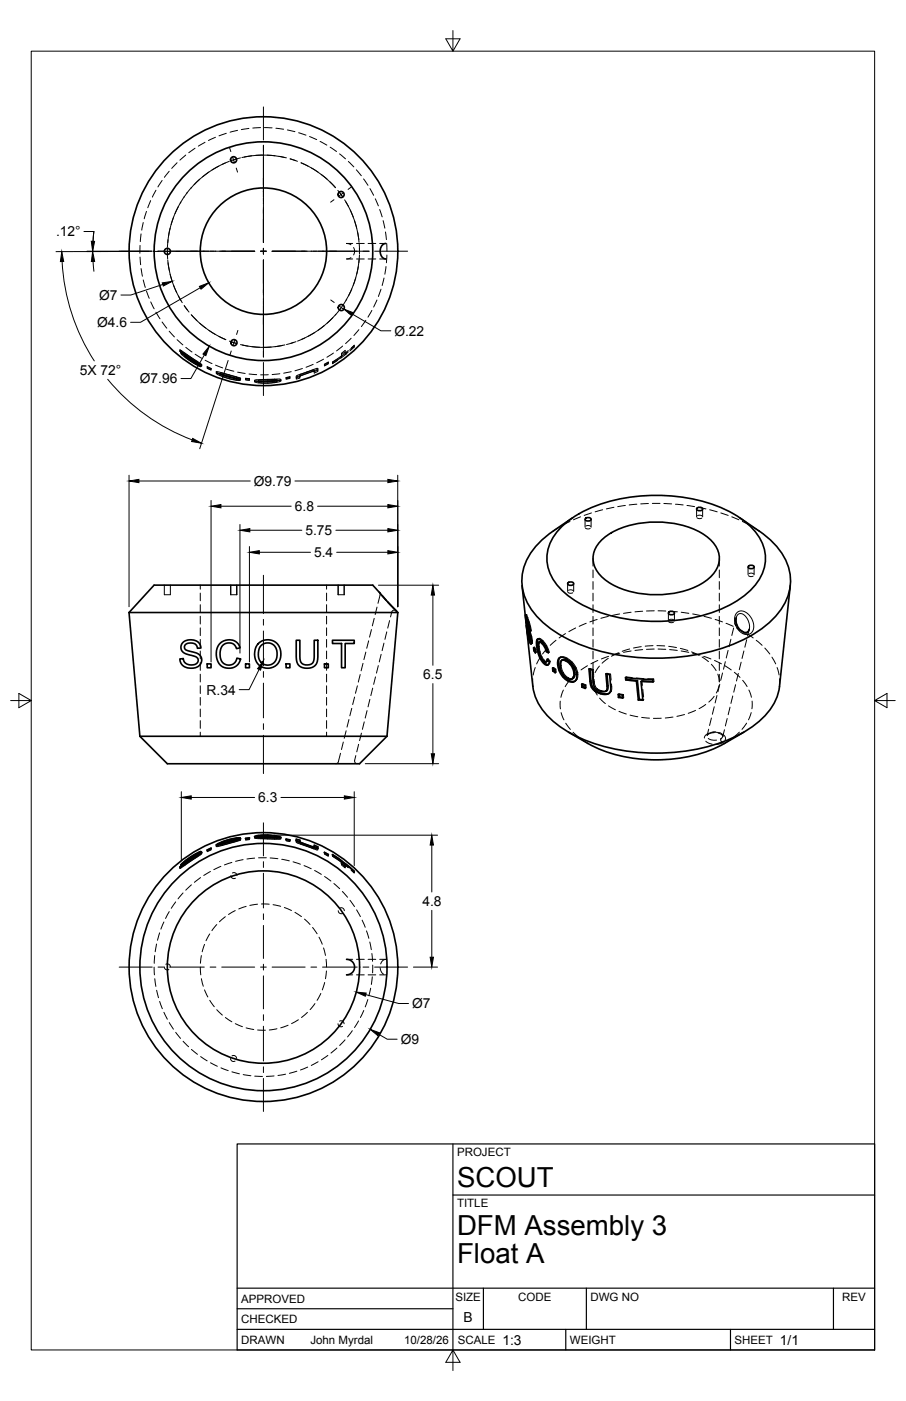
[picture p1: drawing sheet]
<svg xmlns="http://www.w3.org/2000/svg" width="279mm" height="432mm" viewBox="0 0 279 432" stroke-linecap="round" stroke-linejoin="round" font-family="sans-serif">
<defs><g id="words">
<g font-size="8.5">
<text x="140.9" y="365.8">SCOUT</text>
<text x="140.9" y="380.8">DFM Assembly 3</text>
<text x="140.9" y="389.4">Float A</text>
</g>
<g font-size="4.3">
<text x="17.3" y="72.9">.12°</text>
<text x="30.5" y="92.4">Ø7</text>
<text x="30" y="100.8">Ø4.6</text>
<text x="121.6" y="103.4">Ø.22</text>
<text x="24.6" y="115.6">5X 72°</text>
<text x="43.1" y="118.1">Ø7.96</text>
<text x="78.3" y="149.7">Ø9.79</text>
<text x="90.9" y="157.5">6.8</text>
<text x="94.2" y="164.9">5.75</text>
<text x="96.8" y="171.7">5.4</text>
<text x="130.5" y="209.4">6.5</text>
<text x="63.7" y="214.1">R.34</text>
<text x="79.7" y="247.3">6.3</text>
<text x="130.3" y="279.2">4.8</text>
<text x="127.1" y="310.7">Ø7</text>
<text x="123.6" y="321.8">Ø9</text>
<text x="143" y="407.5">B</text>
<text x="154.9" y="414.4">1:3</text>
<text x="240.5" y="414.4">1/1</text>
</g>
<g font-size="3.5">
<text x="140.9" y="356.4">PROJECT</text>
<text x="140.9" y="372.1">TITLE</text>
<text x="74.4" y="401.5">APPROVED</text>
<text x="140.4" y="400.8">SIZE</text>
<text x="159.8" y="400.8">CODE</text>
<text x="182.1" y="400.8">DWG NO</text>
<text x="259.7" y="400.8">REV</text>
<text x="74.4" y="407.8">CHECKED</text>
<text x="74.4" y="414.2">DRAWN</text>
<text x="95.7" y="414.2">John Myrdal</text>
<text x="124.6" y="414.2">10/28/26</text>
<text x="141.2" y="414.2">SCALE</text>
<text x="175.7" y="414.2">WEIGHT</text>
<text x="226.5" y="414.2">SHEET</text>
</g>
</g></defs>
<!-- layer: Hidden -->
<g fill="none" stroke="#000" stroke-width=".31">
<path d="M76.8 39.6l-2.4 .3M80.3 39.3l-2.3 .2M81.5 39.3l2.4 .1M85.1 39.5l2.4 .3M48.1 58.6l-1.1 2.1M50 55.6l-1.3 2M52.2 52.8l-1.5 1.9M54.6 50.2l-1.6 1.7M57.3 47.8l-1.8 1.6M59.1 57.8l-1.6 1.8M60.2 45.7l-2 1.4M61.6 55.2l-1.7 1.7"/>
<path d="M63.2 43.9l-2 1.1M64.4 53l-1.9 1.5M66.4 42.3l-2.1 1M67.5 51.2l-2.1 1.2M69.8 41.1l-2.3 .8M70.7 49.7l-2.2 1M73.3 40.2l-2.3 .5M74.1 48.7l-2.3 .6M77.7 48l-2.4 .4M81.2 47.8l-2.4 .1M82.4 47.8l2.4 .2M86 48.2l2.3 .4"/>
<path d="M88.6 40l2.4 .6M89.5 49l2.2 .7M92.1 40.9l2.3 .8M92.9 50.2l2.1 1M95.5 42.1l2.2 .9M96.1 51.8l2 1.2M98.7 43.6l2.1 1.1M99 53.7l1.9 1.5M101.8 56l1.6 1.8M101.8 45.4l2 1.3M104.2 58.7l1.4 1.9M104.7 47.4l1.9 1.6"/>
<path d="M107.4 49.8l1.7 1.6M109.9 52.3l1.5 1.9M112.1 55.1l1.4 2M114.1 58.1l1.1 2.1M43.2 75.6l-.1 2.4M43.2 79.2l.2 2.4M43.5 72.1l-.2 2.4M44.2 68.6l-.5 2.3M45.2 65.2l-.7 2.2M46.5 61.8l-.9 2.2M51.6 77.4l.1 2.4M51.8 73.9l-.2 2.3"/>
<path d="M52.5 70.3l-.5 2.4M53.5 66.9l-.7 2.3M55 63.7l-1 2.1M56.9 60.6l-1.3 2M106.3 61.6l1.2 2M108 64.7l.9 2.2M108.2 79.4l-1.3 .4h1.9M108.8 75h-1.9l1.3 .4M109.1 76.3l.2 1-.2 1.3M109.3 68.1l.7 2.2M109.9 75h2.4M109.9 79.8h2.4"/>
<path d="M110.3 71.5l.4 2.4M110.8 75l.1 2.4M110.8 78.6l-.1 2.4M113.5 75h2.4M113.5 79.8h2.4M115.7 61.3l1 2.2M117.1 64.6l.8 2.2M117.1 75h1.9M117.1 79.8h1.9M118.2 68l.5 2.3M118.9 71.5l.3 2.4M119.3 75.1v2.3"/>
<path d="M119.3 78.6l-.1 2.4M43.5 82.8l.4 2.3M44.2 86.3l.6 2.3M45.2 89.7l.8 2.2M46.5 93l1 2.2M48.1 96.2l1.2 2.1M50 99.3l1.4 1.9M51.8 81l.4 2.4M52.5 84.5l.6 2.3M53.5 87.9l1 2.2M55 91.2l1.2 2.1M56.9 94.3l1.4 1.9"/>
<path d="M59.1 97.1l1.6 1.7M61.6 99.6l1.9 1.5M102.6 97.9l-1.7 1.7M104.9 95.2l-1.5 1.9M106.9 92.2l-1.3 2M108.5 89l-1 2.2M109.7 85.6l-.8 2.3M110.5 82.2l-.5 2.3M112.8 98.7l-1.4 2M114.7 95.7l-1.2 2M116.2 92.5l-1 2.1M117.5 89.1l-.8 2.3"/>
<path d="M118.4 85.7l-.5 2.3M119 82.1l-.3 2.4M52.2 102.1l1.6 1.7M54.6 104.7l1.8 1.6M55.5 107.8l6.4 4.3 .3 .3v.4l-6.7-4.5zM55.5 108.3l1 .8M55.5 107.8l1 .9M55.8 108.5l5.3 3.3v.4l-5.3-3.3M56.9 109.4l2.4 1.8 1.6 .8v.4l-1.6-.8-2.4-1.8M57.3 107.1l1.9 1.4M60.2 109.2l2 1.2M60.9 112l1.1 .6v.4l-1.1-.6"/>
<path d="M61.1 111.8l-4.6-3.1v.4l4.6 3.1M62 112.6l-3-1.5-3.2-2.6 .1 .6 1.8 1.5 2.6 1.7 1.7 .7M62.2 112.4l-2.2-1-3.1-2.1v.5l3.1 2 2.2 1M63.2 111l2.2 1.1M63.9 113.1l1.2 .4v.6l-1.2-.6v-.4l1.2 .6M63.9 113.4l1.2 .6M64.4 101.8l2 1.3M66.5 112.5l2.2 .9M66.7 115l1 .1 5.2 1.5M66.7 114.6l1 .1 6.1 1.7 .4 .2v.4l-1.3-.4M67.5 103.7l2.1 1M67.9 115l1.8 1 3.2 .6v.4l-3.2-.6-1.8-.9"/>
<path d="M67.9 115l4.8 1.2 .4 .2v.4l-4.2-1.3h-1zM69.8 113.8l2.3 .6M70.7 105.1l2.3 .8M72.9 116.6l1.1 .3v.4l-1.1-.3M73.1 116.8l1.1 .2M73.1 116.4l1.1 .2M73.3 114.7l2.3 .4M74 116.9l-4-.8-2.4-.8-.9-.7 .2 .7 2 .9 3 .9 2.1 .2M74.2 106.2l2.3 .5M75.7 116.7h1.2v.5l-1.2-.1v-.4l1.2 .1M75.7 117l1.2 .1M76.8 115.3l2.4 .2"/>
<path d="M77.7 106.8l2.4 .2M78.5 117.2l2.3-.2 5.8-.1v.5l-1.4-.2-6.7 .4zM79.7 117.3l.8 .3h1.6l2.3-.1 1-.4v.5l-1.7 .4h-2.6l-1.3-.2zM82.7 115.5h-2.3M83.6 107l-2.3 .1M85.4 117.5l-1.8-.1-3.9 .3M85.4 117.1l-1.8-.1-3.9 .3M86.3 115.2l-2.4 .2M86.6 117.4l-1 .4-2.8 .3h-2.6l-1.7-.5M86.6 117l-1 .4-2.8 .3-2.6-.1-1.7-.4M87.2 106.4l-2.4 .4M89.4 116.2l-1.2 .2v.5l1.2-.3v-.5l-1.2 .3"/>
<path d="M89.4 116.5l-1.2 .3M89.8 114.6l-2.3 .4M90.6 105.5l-2.3 .7M93.3 113.6l-2.3 .7M94 104.2l-2.2 .9M96.6 112.3l-2.2 .9M97.1 102.5l-2.1 1.2M98 114l-.9 .2-4.5 1.6-1.2 .6v-.4l.5-.4 6.1-2v.9l-1.1 .5-.1-1-1.3 .4-2.8 1-.2 .3v.8l-1.1 .3v-.4l1.1-.3 .4-.3 5.1-1.7M99.8 110.7l-2.1 1.1M100 100.4l-1.9 1.4M101.2 111.7l-1.1 .7v.4l1.1-.7v-.5l-1.1 .8M101.2 112l-1.1 .7"/>
<path d="M102.5 111.7l2.8-2v.4l-2.8 1.9M102.8 108.8l-2 1.3M104.1 110.7l-1.6 1v.4l1.6-1M105.7 106.7l-1.9 1.4M106.4 108.4l-1.1 .9M107 109l-1.9 1.4M107 108.5l-1.9 1.5M107.4 108.5l-1 .8v-1.3l-1.1 .9v.8M107.4 108l-1 .8M108.3 104.2l-1.7 1.7M108.3 107.3l.9-.9v.6l-1.3 1.2M109.2 106.5l-1.3 1.3"/>
<path d="M109.2 106.8l-.9 .9M110.7 101.6l-1.6 1.8M179 159.3l-2.2 .9M182.4 158.1l-2.3 .8M185.8 157.1l-2.3 .7M189.3 156.4l-2.3 .4M192.8 155.8l-2.3 .3M196.4 155.4l-2.4 .2M200 155.2l-2.4 .1M201.2 155.2h2.3M204.7 155.2l2.4 .1M208.3 155.4l2.4 .2"/>
<path d="M211.9 155.8l2.3 .3M214.8 156.9v2.4M214.9 159.6l.8 .3 .7-.2M215.1 158.9l.6-.1 .9 .3M215.4 156.4l2.3 .4M216.7 156.9v2.4M218.9 157.1l2.3 .7M222.3 158.1l2.3 .8M225.7 159.3l2.2 .9M172.6 162.4l-1.9 1.2M175 179.9v2.4M175.8 160.7l-2.1 1.1"/>
<path d="M176.9 179.9v2.4M180.4 160.1v2.4M180.6 162.8l.7 .2 .7-.1M180.7 162.1l.8-.1 .7 .2M182.3 160.1v2.4M182.9 172.1v2.4M182.9 175.7v2.4M182.9 179.2v2.4M221.8 172.1v2.4M221.8 175.7v2.4M221.8 179.2v2.4M228.9 160.7l2.2 1.1"/>
<path d="M230.7 174.8v2.4M230.8 177.4l.8 .3 .7-.2M231 176.8l.8-.2 .7 .3M232.1 162.4l1.9 1.2M232.6 174.8v2.4M50.7 180.3v3h1.8v-3M61.8 180.3v1.3M61.8 182.8v2.4M61.8 186.4v2.3M61.8 189.9v2.4M61.8 193.5v2.4M61.8 197.1v2.4"/>
<path d="M71.1 180.3v3h2v-3M71.2 180.3v3M73 180.3v3M100.7 180.3v1.3M100.7 182.8v2.4M100.7 186.4v2.3M100.7 189.9v2.4M100.7 193.5v2.4M100.7 197.1v2.4M104.2 180.3v3h2v-3M104.3 180.3v3M106.1 180.3v3"/>
<path d="M113.7 197.5l-.6 2.3M114.6 194l-.6 2.4M115.4 190.6l-.6 2.3M116.3 187.1l-.6 2.3M117.9 183.6l-.8-1 .1 .8-.6 2.5M118.4 198.2l-.6 2.3M119.1 185l.5 .5M119.3 194.8l-.6 2.3M120.1 191.3l-.5 2.3M122.2 188.3a.85 .85 0 0 0-1.4 .4l-.4 1.4M162.3 192.8l.3-.2 .9 4.9M162.3 189.4l-.2 .1"/>
<path d="M162.4 190.4l-.1-1 1.1 2.8 .5 2.2M162.5 193.5l.3-.2 .4 2.8 .6 1.2M162.5 190.5l.1 1.6 1.3 5.2M162.6 192.6l.2 .7M163.4 193.9l-.2-1.6-.7-1.8 .4 2.2 1.2 4 .1 1.2-.1 .4-.2-.1M163.5 193.8l.4 .6-.3 .2M164.1 198.3l-.3 .2M164.5 199.6l.4-.2 .4 .7M164.9 199.4v.8M165.9 196.9l.2-.2 .7 .2 1.1 1 1 1.7 .5 1.4M166.1 196.8l-.3 .2M166.5 197.7l-.2 1.6 .5 2.5 .8 1.5 .7 .5 .4 .1"/>
<path d="M168.8 199.7l-1.5 1.9M171.5 197.3l-1.8 1.6M174.4 195.3l-2 1.3M175.2 182.6l.7 .3 .7-.2M175.3 181.9l.8-.1 .7 .3M177.5 193.5l-2.1 1.2M180.8 192.1l-2.2 .9M182.9 182.8v2.4M182.9 186.4v2.4M182.9 190v2.3M182.9 193.5v2.4M182.9 197.1v2.4"/>
<path d="M184.1 190.9l-2.2 .8M187.6 190l-2.3 .6M191.1 189.2l-2.3 .5M194.6 188.7l-2.3 .3M197.8 199.3l-2.4 .4M198.2 188.4l-2.4 .2M201.4 199l-2.4 .2M201.8 188.3h-2.4M202.6 199l2.4 .1M202.9 188.3h2.4M206.1 189v2.4M206.2 199.2l2.4 .4"/>
<path d="M206.2 191.6l.8 .3 .7-.1M206.4 191l.8-.1 .7 .2M206.5 188.4l2.4 .2M208 189v2.4M209.8 199.8l2.3 .7M210.1 188.7l2.3 .3M213.6 189.2l2.3 .5M217.1 190l2.3 .6M220.5 190.9l2.3 .8M221.8 182.8v2.4M221.8 186.4v2.4M221.8 190v2.3"/>
<path d="M221.8 193.5v2.4M221.8 197.1v2.4M223.9 192.1l2.2 .9M225.4 197l-.6 2.3M226.3 193.5l-.6 2.4M227 190.4l-.5 2M227.2 193.5l2.1 1.2M230.3 197.2l-.6 2.3M230.3 195.3l2 1.3M231.1 193.9l-.6 2.1M233.2 197.3l1.8 1.6M235.9 199.7l1.5 1.9"/>
<path d="M61.8 200.7v2.3M61.8 204.2v2.4M61.8 207.8v2.4M61.8 211.4v2.4M61.8 214.9v2.4M61.8 218.5v2.4M100.7 200.7v2.3M100.7 204.2v2.4M100.7 207.8v2.4M100.7 211.4v2.4M100.7 214.9v2.4M100.7 218.5v2.4"/>
<path d="M108.5 218.3l-.6 2.3M109.3 214.8l-.5 2.3M110.2 211.4l-.6 2.3M111.1 207.9l-.6 2.3M112 204.4l-.6 2.4M112.8 201l-.6 2.3M113.2 219l-.6 2.3M114.1 215.5l-.6 2.4M114.9 212.1l-.5 2.3M115.8 208.6l-.6 2.3M116.7 205.1l-.6 2.4M117.5 201.7l-.5 2.3"/>
<path d="M164.3 209.2v2.3M165 200.3l.3-.2 .1 1M165 200.5l.4 .6-.3 .1M165.1 205.7l-.7 2.3M166.6 202.5l-1.1 2.1M168.7 203.8v.1M168.7 203.2l.3-.2v.5M169 200.8l.4 .2-.3 .2M169 203l.7 .8M169.1 204.8h.1M169.2 204.8l-.3 .2M169.4 204l.3-.2-.2 .7-.4 .3"/>
<path d="M170.4 205.9l.3-.2 .7 .5M170.7 205.7v.4M171.1 206.4l.3-.2 .1 1M171.2 206.9l.3 .3-.3 .1M172.8 216.1v2.4M172.8 202.6l.9-.2 1.1 .4 1.5 1.1 1.1 1.4 .7 1.8 .1 1.3-.3 1.1-.6 .5M172.8 202.6h-.1M172.9 202.5l-.3 .2M173 219.6l.9 2.3M173.5 203.4l-.4 .5-.1 1 .7 2.4 .7 .9 1 .8 .7 .2 .6-.1M173.7 212.7l-.7 2.2M175.7 209.7l-1.4 1.9"/>
<path d="M177.4 209.9l-.3 .2M178.2 207.2l-1.7 1.6M179.4 210.9l.3-.2 1 .4M179.7 210.7v.3M180.4 211.3l.3-.2 .1 .9M180.4 211.9l.4 .1-.3 .2M181.2 205.2l-2 1.3M181.6 206.2l.3-.2 1 .3M181.9 206l.1 .3M182.6 206.5l.3-.2 .2 1.9M182.9 200.7v2.4M182.9 204.3v2.3"/>
<path d="M182.9 207.8v2.4M183.1 208.4l-.2 2.5M183.2 212l1 2.2M183.2 209.4l.3 1.9 .5 .8 1.5 .8h1.6M184.4 203.6l-2.2 1M184.8 205.3l-1.3 2M184.9 215.2l1.8 1.7M186.9 207.7l.3-.2v.3M187.2 207.5l1.1 .3M187.6 202.9l-1.9 1.5M187.7 217.6l2.1 1.2M187.7 202.3l-2.2 .8"/>
<path d="M188 213.6l-.3 .2M188 207.9l.3-.1 .2 1.8M188.6 210.8v2.1l-.8 .8M190.6 214l.3-.2 1.4 .3M190.8 201.2l-2.2 1.1M190.9 219.2l2.2 .9M190.9 213.8l.1 .3M191.1 201.3l-2.3 .6M191.9 214.2l.4-.1v.9M192 214.9l.3 .1-.3 .2M192.9 208.8l.3-.2 1.8 .3M193.2 208.6v.3"/>
<path d="M194.2 200l-2.3 .7M194.6 200.6l-2.3 .5M196.2 209l2.4 .1M198 209.9l.1 1.3M198.2 200.2l-2.4 .3M198.2 212.4l.3 2.4M198.2 215.6h.4l-.3 .2M199.7 209.2l1.9 .1M201.3 209.4l.3-.1 .1 .7M201.4 210h.3l-.3 .2M201.8 200l-2.4 .1M202.9 200l2.4 .1"/>
<path d="M206.5 200.2l2.4 .3M210.1 200.6l2.3 .5M213.3 200.9l2.2 1M213.6 201.3l2.3 .6M214.5 218.9l-2.3 1M216.5 202.5l2 1.4M217 202.3l2.2 .8M217.6 217.1l-2 1.3M219.4 204.7l1.4 2M220.2 214.6l-1.6 1.8M220.3 217.8l-.6 2.3M220.3 203.6l2.2 1"/>
<path d="M221.1 214.4l-.6 2.3M221.4 207.8l.4 2.3M221.7 211.3l-.8 2.3M221.8 200.7v2.4M221.8 204.3v2.3M221.8 207.8v2.4M222 210.9l-.6 2.3M222.8 207.4l-.6 2.3M223.5 205.2l2 1.3M223.7 203.9l-.6 2.4M224.5 200.5l-.5 2.3M225.1 218l-.5 2.3"/>
<path d="M226 214.5l-.6 2.3M226.5 207.2l1.7 1.6M226.8 211l-.5 2.3M227.7 207.6l-.6 2.3M228.6 204.1l-.6 2.3M229 209.7l1.4 1.9M229.4 200.6l-.6 2.3M230.9 212.7l.8 2.2M231.7 219.6l-.9 2.2M231.9 216.1v2.4M238.1 202.5l1.1 2.1M239.6 205.7l.7 2.3"/>
<path d="M240.4 209.2v2.3M61.8 222.1v2.4M61.8 225.7v1.2M100.7 222.1v2.4M100.7 225.7v1.2M105 232.2l-.7 2.7-.8 .5M105.9 228.7l-.6 2.3M106.7 225.2l-.5 2.3M107.6 221.8l-.6 2.3M109.7 232.9l-.4 1.6a.82 .82 0 0 0 .9 .9M110.6 229.4l-.6 2.3M111.5 226l-.6 2.3"/>
<path d="M112.3 222.5l-.5 2.3M174.5 222.9l1.4 1.9M176.7 225.7l1.8 1.5M179.5 227.9l1.8 1.3M194.3 220.4l2.4 .5M197.9 221.1l2.4 .2M203.9 221.4h-2.4M207.5 221l-2.4 .3M211.1 220.2l-2.4 .6M218.5 224.7l-.4 2M219.4 221.3l-.6 2.3M220.3 225.8l-1.3 .2-.9 .6"/>
<path d="M223.4 224.9l-.5 2.1-.5-.7-1-.4M224.3 221.4l-.6 2.4M225.3 227.9l-1.9 1.3M228 225.7l-1.8 1.5M230.2 222.9l-1.4 1.9M72.9 258.5v.4l-3.2 .6-1.8 1M73.1 259.1l-4.2 1.3-1 .1v-.2M73.1 258.9v.2M74 258.2v.4l-1.1 .3M74 258.6l-2.9 .5-3.2 1.1M74.2 258.5v.4l-.4 .2-6.1 1.7-1 .1M74.2 258.9l-1.1 .2"/>
<path d="M76.9 258.4v.4l-1.2 .1v-.4M76.9 258.7l-1.2 .1M78.5 257.9v.4l.4 .1 6.3 .3 1.3-.1 .1-.5M79.1 258l-.6 .3M79.7 258.2l.8-.3h1.6l3.3 .4M79.7 258.2l3.9 .3 1.8-.1M79.7 257.9l3.1-.1 2.6 .3M79.7 258.1v.1M86 258.3l.6 .2M88.2 258.7v.4l1.2 .3v-.4M88.2 259.1l1.2 .2M91.4 259.1v.4l.2 .3 5.5 2 .8 .2 .1-.5"/>
<path d="M92.5 259.7l.4 .4 2.6 1 1.2 .4 .2-.2M54.2 278l-1.4 2M56.5 275.2l-1.6 1.8M56.5 266.8l-1 .9M59 272.7l-1.7 1.7M60.9 263.1v.4l-1.6 .8-2.4 1.8M61.1 263.5v.2l-5.3 3.3M61.1 263.7l-4.2 2.9-.3 .2-.1-.2M61.8 270.5l-1.9 1.4M62 262.5v.4l-1.1 .6M62 262.9l-3 1.5-3.2 2.6v-.4M62.2 262.7v.4l-.3 .3-6.4 4.3v-.5"/>
<path d="M62.2 263.1l-2.2 1-3.1 2v-.2M64.9 268.6l-2.1 1.2M65.1 261.5v.5l-1.2 .5v-.4M65.1 261.8l-1.2 .6M66.7 260.5v.4l.5-.4M68.1 267l-2.2 1M71.2 269.9a.95 .95 0 0 0 1.4 .8M71.5 265.8l-2.3 .8M71.7 269.1l.1-.1a.93 .93 0 0 1 1.3 .9M75 264.9l-2.4 .6M75.9 279.4l-2.3 .7M78.5 264.5l-2.3 .3"/>
<path d="M79.4 278.7l-2.4 .4M80.6 278.6l2.4 .1M82.1 264.4h-2.4M83.3 264.4l2.4 .3M84.2 278.8l2.4 .5M86.9 264.8l2.3 .5M87.7 279.7l2.2 .9M90.4 265.6l2.2 .8M93.8 266.8l2.2 1M97 268.3l2.1 1.2M100.1 262.8v.4l1.1 .7v-.4M100.1 263.1l1.1 .7"/>
<path d="M100.1 270.2l1.9 1.3M102.5 263.8l2.8 1.9M102.5 263.5v.4l2.8 1.9M103 272.3l1.8 1.6M104.8 279.9a.91 .91 0 0 1 1.4 .8M105.3 266.2v.4l1.1 .9v-.4M105.6 274.8l1.6 1.7M106.4 266.7l1 .8M106.4 266.6l1 .8M107.9 277.5l1.4 1.9M108.3 268.1l.9 .9M108.3 268.2l.9 .9v-.4"/>
<path d="M47.5 298.1l.1 2.4M47.7 294.5l-.1 2.4M48.3 291l-.4 2.3M49.2 287.5l-.6 2.3M50.5 284.2l-.9 2.2M50.7 298a.92 .92 0 0 0 1.4 .8M51.1 297.2h.1a.93 .93 0 0 1 1.3 .8M52.2 281l-1.1 2.1M61.8 298.1l.1 2.4M62.1 294.5l-.3 2.4M63.1 291.1l-.7 2.2M64.7 287.8l-1.2 2.1"/>
<path d="M66.8 285l-1.5 1.8M69.5 282.5l-1.8 1.6M72.5 280.6l-2 1.3M91 281.2l2 1.3M93.9 283.3l1.7 1.6M96.4 285.9l1.4 1.9M98.4 288.8l1 2.2M99.8 292.2l.6 2.3M100.6 295.7l.1 2.3M100.7 299.3l-.3 2.3M104.3 280.7a.93 .93 0 0 0 1.4 .8M106.9 295.7h1.9"/>
<path d="M109.9 295.7h2.4M110 280.4l1.1 2.1M111.7 283.6l.9 2.2M113 286.9l.7 2.3M113.5 295.7h2.4M114 290.3l.5 2.4M114.7 293.9l.2 2.4M114.9 297.5v2.3M117.1 295.7h1.9l-1.1 .5-.5 .9M117.2 298.3l.4 1.1 .7 .9M47.7 301.6l.4 2.4M48.3 305.2l.6 2.3"/>
<path d="M49.2 308.7l.9 2.2M50.5 312l1.1 2.1M52.2 315.2l1.3 2M54.2 318.2l1.5 1.8M62.1 301.6l.6 2.4M63.1 305.1l1 2.2M64.7 308.3l1.4 2M66.8 311.2l1.8 1.7M69.5 313.6l2 1.3M72.6 315.5l2.2 .9M75.9 316.8l2.4 .5M79.4 317.5h2.5"/>
<path d="M85.4 317.1l-2.4 .4M88.8 316l-2.2 .8M92 314.3l-2.1 1.2M94.8 312l-1.8 1.6M97.1 309.3l-1.5 1.9M98.9 306.2l-1.1 2.1M100.1 302.8l-.7 2.3M104.2 315.5a.92 .92 0 0 0 1.4 .8M104.7 314.7h.1a.93 .93 0 0 1 1.3 .8M106.9 300.5h1.9M108.6 317.7l-1.4 1.9M109.9 300.5h2.4"/>
<path d="M110.6 314.7l-1.3 2M112.2 311.4l-1.1 2.2M113.4 308.1l-.8 2.2M113.5 300.5h2.4M114.3 304.6l-.6 2.3M114.8 301.1l-.3 2.3M117.1 300.5h1.9M56.5 320.9l1.7 1.7M59 323.4l1.9 1.6M61.9 325.6l2 1.4M64.9 327.6l2.1 1M68.1 329.1l2.3 .9"/>
<path d="M71.1 326.2a.94 .94 0 0 0 1.4 .8M71.5 330.3l2.3 .7M71.5 325.4a.92 .92 0 0 1 1.4 .8M75 331.2l2.4 .4M78.5 331.7l2.4 .1M84.5 331.6l-2.4 .2M88.1 331.1l-2.4 .4M91.5 330.2l-2.3 .6M94.9 328.9l-2.2 .9M98.1 327.3l-2.1 1.1M101.1 325.3l-2 1.3M103.9 323l-1.8 1.6"/>
<path d="M106.4 320.5l-1.6 1.7"/>
</g>
<!-- layer: Visible -->
<g fill="none" stroke="#000" stroke-width=".51">
<path d="M119 75l-1.2 .7-.6 1.5 .2 1.2 .3 .7 .5 .5 .8 .2M176.6 159.6a44.6 44.6 0 0 0-12.1 9.7 15.1 15.1 0 0 0 .8 20.3 40.8 40.8 0 0 0 22 11.6 67.2 67.2 0 0 0 41.5-3.8 27.8 27.8 0 0 0 13.6-12.3 15.1 15.1 0 0 0-3.5-17.3 50 50 0 0 0-10.8-8.2M180.5 159.8a.97 .97 0 0 1 1-.3 .97 .97 0 0 1 .7 .8 .97 .97 0 0 1-1 .3 .97 .97 0 0 1-.7-.8zM214.9 156.7a.97 .97 0 0 1 1-.4 .97 .97 0 0 1 .7 .8 .97 .97 0 0 1-1 .4 .97 .97 0 0 1-.7-.8zM173.5 162.1a40.7 40.7 0 0 1 24.2-9.2 49.2 49.2 0 0 1 30.4 6.6 16 16 0 0 1 8 12.6 14.8 14.8 0 0 1-6.3 11.3 44.7 44.7 0 0 1-27.4 8.1 47 47 0 0 1-25.7-6.8 16 16 0 0 1-8-12.6 13.7 13.7 0 0 1 4.8-10zM175.1 179.7a.97 .97 0 0 1 1-.4 .97 .97 0 0 1 .8 .8 .97 .97 0 0 1-1 .4 .97 .97 0 0 1-.8-.8zM185.9 166.1a27.2 27.2 0 0 1 20.8-4.9 21.8 21.8 0 0 1 13.1 5.9 7.4 7.4 0 0 1-1 11 27.2 27.2 0 0 1-20.8 4.9 21.8 21.8 0 0 1-13.1-5.9 7.4 7.4 0 0 1 1-11zM230.8 174.5a.97 .97 0 0 1 1-.3 .97 .97 0 0 1 .7 .7 .97 .97 0 0 1-1 .4 .97 .97 0 0 1-.7-.8zM39.8 188.8h82.9M39.8 188.8l3.3 38.1M56.4 198.1l.9-.7 1.3-.2 1.2 .1 1.2 .5 .7 .8 .3 1.1-1.1 .1-.4-1-1.4-.6-1.6 .2-.6 .7v.6l.6 .7 3 .9 .9 .4 .6 .8 .2 1.1-.2 .9-.5 .6-.6 .4-1.3 .4-2.1-.2-1.5-1-.5-1.6 1-.1 .5 1.2 1.4 .7 1.6-.1 .9-.6a1.54 1.54 0 0 0-1.6-2.1l-2.2-.7-.9-.6-.4-.8v-.7zM67.8 198.3l1.8-1h2.1l1.5 .8 .8 1.6-1.1 .2-.8-1.3-1-.4h-1.2l-1 .5-.8 1.2-.2 1.8 .3 1.9 .8 .9 1.2 .5 1.3-.2 1.1-.8 .5-1.2 1.1 .3-.2 .5a3.9 3.9 0 0 1-4.6 2.2 3.9 3.9 0 0 1-2.7-4.4l.3-1.7z"/>
<path d="M79.6 198.5l1.2-1 1.6-.3 1.7 .2 1.4 1 .8 1.3 .3 2.2-.4 1.7-1 1.5-1.6 .7-1.3 .2-1.4-.4-1.4-1-.8-1.6-.2-1.5 .3-1.8zM80.5 199l1.4-.8 1.8 .2 1.1 .9 .6 1.8a2.97 2.97 0 0 1-1.4 3.5 2.97 2.97 0 0 1-3.7-.7 4.5 4.5 0 0 1 .2-4.9zM91.4 197.3h1.1v5.1l.2 1.6 .8 .7 .8 .2 1.4-.1 .9-.8 .3-1.5v-5.2h1.1v5.8l-.4 1.5-.7 .8-1.3 .5h-1.5l-1.3-.4-.9-.8-.5-1.5zM102.5 197.3h6.7v1h-2.8v7.5h-1.1v-7.5h-2.8zM117 182.6l-2-2.3h-67.5l-7.7 8.5M117 182.6h.1M117.1 182.6l5.1 5.7M117.9 183.6l1.2 1.4M119.6 185.5l2.6 2.8M122.2 188.2l.1 .1M122.2 188.3l.5 .5M122.7 188.8l-3.4 38.1"/>
<path d="M161 180.5l3.3 31a19.3 19.3 0 0 0 10.2 13.6 57.1 57.1 0 0 0 35.9 6.5 44.1 44.1 0 0 0 24.5-10 16.7 16.7 0 0 0 5.5-10.1l3.3-31M162.4 190.4l-.2 .2M163.2 194l.4 .6-.6-2.5-.9-2.6 .2 2.8 1.1 4 .1 1.1M163.4 193.9l-.2 .1-1-3.4 .3 1.9 1.3 4.3v1.7l-.4-.3-.4-1.3-.7-4.1 .6 3.4 .6 1.2M163.5 197.5l.4 .7M163.8 197.3l-.3 .2M163.8 197.3h.1M163.9 198.2h.1M164.5 199.6l.1 .9 .3-.1M164.6 199.6l.4 .7 .1 .9M165.9 196.9l-.1 2.1 .7 2.8 1.1 2.1 .7 .7 .8 .2M166.2 197.9l.7-.2 .7 .7 .7 1 .5 1.3-.3 .2-.5-1.4-.7-1-.6-.5-.5-.1-.2 .7v1.3l.9 2.8 1.1 1.3 .5-.1 .2-.7 .7 .8"/>
<path d="M206.2 188.7a.97 .97 0 0 1 1-.3 .97 .97 0 0 1 .7 .7 .97 .97 0 0 1-1 .4 .97 .97 0 0 1-.7-.8zM227 190.4l.2 2 1 1.7 1 .7 .8 .1 .7-.2 .4-.8M63.9 204.6h1.2v1.2h-1.2zM75.7 204.6h1.2v1.2h-1.2zM88.2 204.6h1.2v1.2h-1.2zM100.1 204.6h1.1v1.2h-1.1zM164.7 200.5l.4 .7M164.9 200.2v.2M164.9 200.4l.1 .1M168.5 200.8l.6 .4M168.8 200.7l.2 .1M169 203.5l-.6 .5"/>
<path d="M169.1 201.2l-.5-1.5-1-1.6-1.3-1.1h-.6l-.2 .7v1.5l.4 2.1 .8 1.9 .8 1.1 .9 .7 .7-.1 .3-.9M170.4 205.9l.7 .5 .1 .9-.7-.5M170.4 205.9l.1 .9M170.7 206.1l.1 .5M170.8 206.6l-.3 .2M170.8 206.6l.4 .3M172.3 202.9l.7-.3 1.2 .2 1.5 1 1.2 1.4 .7 1.4 .3 1.3-.2 1.5-.5 .6-1 .2-.9-.2-1.1-.7-1-1.2-.9-1.8-.3-1.3v-1.4zM172.7 202.6l-.4 .9v1.2l.9 2.8 1 1.3 .8 .7 1.2 .5h1.1M173 203.7l.5-.2 .9 .1 1.1 .8 .7 .9 .6 1.2 .2 1.1-.1 .9-.3 .7-.9 .2-.6-.3-.8-.5-.8-.9-.7-2.2zM173.5 203.4l-.3 .2M173.5 203.4l.7-.1 .9 .4 1.5 1.6 .5 1.2 .2 1.5-.3 .8-.6 .4M173.5 203.4h.1"/>
<path d="M179.4 210.8l1 .5 .1 .9-1-.4zM179.7 211l.1 .6M179.8 211.6l-.3 .2M179.8 211.6l.7 .3M181.6 206.2l1.1 .3 .3 3.8 .3 1.5 .6 .6 1.2 .6 1.3 .2 .6-.4 .2-1.1-.3-4 1.1 .2 .4 4.5-.5 1.3-1 .3h-1.1l-1.6-.5-1.3-1-.5-.7-.4-1.4zM182 206.3l.3 4.2 .8 1.8 .9 .7 1.4 .6 1.2 .3 1.2-.2M187.1 212.9l-.3 .2M187.1 212.9h.1M187.2 207.8l.3 4.2-.4 .9M190.7 214l1.2 .2 .1 1-1.3-.3zM191 214.1v.7M191 214.8l-.3 .1"/>
<path d="M191 214.8l1 .1M193 209.6l3.3 .3M193.2 208.9l.1 .5-.3 .2-.1-.8 8.4 .6 .1 .8M193.3 209.4l3.3 .4M196.3 210l.5 5.7M196.6 209.8l.5 5.7M196.6 209.8l-.3 .2M197.1 215.5l-.3 .2M197.2 215.6h1M197.7 210l3.7 .2M201.4 210l-3.4-.1-.3 .2 .6 5.7-1.4-.1M43.1 226.9l8.5 8.5h59.3l8.4-8.5"/>
<path d="M43.1 226.9h76.2M175.3 225.7l6 3.4a46.4 46.4 0 0 0 42.1 0l6-3.4M73.1 258.7l-4.2 1.2-1 .1v.3M73.1 258.7v.2M73.1 258.7l1.1-.2-7.1 2M74 258.2l-4 .7-2.4 .9-.9 .6 .4 .1M74.1 258.2l-4 .8-2.2 1M76.9 258.3l-1.2 .1M76.9 258.2l-1.2 .2M78.5 257.8l1.7-.4h2.6l2.8 .3 1 .4h-6.4zM79.7 257.9l-.6 .1M79.7 257.9h.1"/>
<path d="M79.7 257.8l1.4-.3h2.6l1.6 .3 .1 .5M79.7 257.8l3.9 .3 1.8-.1M79.7 257.8v.3M85.4 258.1l.6 .2M88.2 258.6l1.2 .3-1.2-.3M91.4 259.1l1.1 .3M92.5 259.7v-.3l3 1.3 1.4 .3M92.5 259v.4M92.5 258.9l-1.1-.3v.5l.2 .3 5.5 1.9 .9 .2v-.5M56.5 266.3l-1 .9M56.9 265.9v-.2l3.1-2 2.2-1-6.7 4.5M61.1 263.5v-.2l-.9 .4-4.4 2.9 1.2-1.2 2-1.4 3-1.5-2.7 1.4-2.4 1.8"/>
<path d="M61.1 263.3l-4.6 3.1v.2M63.9 262l1.2-.6zM67.9 260.2l-.7 .3M96.9 260.9l1.1 .5M98 261l-1.1-.5v.8M101.2 263.5l-1.1-.8 1.1 .8M102.5 263.4l3.9 2.7 2.8 2.6-2.7-2.5v.9l-.3-.3a1.18 1.18 0 0 1-.9-1.4zM105.3 265.7l1.2 .8M106.9 295.7l1.6 .5 .6 .9 .2 .9v.6l-.5 1-.9 .6-1 .3"/>
<circle cx="72" cy="49.2" r=".94"/>
<circle cx="105.2" cy="60" r=".94"/>
<circle cx="51.6" cy="77.5" r=".94"/>
<circle cx="81.2" cy="77.4" r="41.4"/>
<circle cx="81.3" cy="77.4" r="19.5"/>
<circle cx="81.3" cy="77.4" r="33.7"/>
<circle cx="105.3" cy="94.8" r=".94"/>
<circle cx="72.1" cy="105.6" r=".94"/>
<circle cx="81.2" cy="298.1" r="41.4"/>
<circle cx="81.2" cy="298.1" r="38.1"/>
<circle cx="81.2" cy="298.1" r="29.6"/>
</g>
<!-- layer: Hidden Narrow -->
<g fill="none" stroke="#000" stroke-width=".31">
<path d="M162.3 189.4l-.2 .2M162.4 190.1h-.1M162.5 189.5l-.3 .2M162.5 191.1l-.2 .2M162.5 190.8l-.3 .2M162.6 190.5h-.1M162.7 191.6l-.4 .2M162.7 192.4l-.2 .1M162.8 190.4l-.3 .2M162.8 194.1l-.2 .2M162.9 191.2l-.2 .1M162.9 194.4l-.3 .1"/>
<path d="M163.1 195.8l-.2 .1M163.1 193.3l-.3 .1M163.1 194h-.2M163.1 195.5l-.3 .1M163.2 191.7l-.3 .2M163.3 192.5l-.2 .1M163.4 196.6l-.3 .1M163.5 197.4h-.1M163.5 195.3h-.1M163.6 194.9l-.3 .2M163.6 193.1l-.3 .2M163.7 197.2l-.3 .2"/>
<path d="M163.7 196.2h-.1M163.9 196.9h-.1M164 196.3l-.3 .2M164.1 198.2l-.2 .2M164.2 197.5l-.3 .1M166.3 199.3l-.3 .2M166.3 198.2l-.3 .1M166.4 196.7l-.3 .2M167.4 197.4l-.3 .2M168.6 199l-.3 .2M227 190.4l.1 2.2M227.1 192.6l1 1.8"/>
<path d="M227.2 192.5l-.1 .1M231.1 193.9l-.4 .8-.4 .4h-1.2M166.6 200.9l-.3 .2M167.1 202.4l-.3 .2M167.9 203.5l-.4 .1M168.7 203.9l-.4 .1M169.1 204.8v.1M172.8 202.6l-.2 .1M173.1 205.2l-.3 .1M173.8 207.4l-.3 .2M174.8 202.8l-.3 .2M175.3 208.9l-.3 .2"/>
<path d="M176.4 204.1l-.3 .1M177.7 205.8l-.3 .2M177.9 209.4l-.3 .2M178.2 207.8l-.3 .1M183.3 210.2l-.3 .1M183.6 211.5l-.3 .2M184.3 212.3l-.3 .2M185.4 212.9l-.3 .1M188.5 213.1l-.3 .2M188.6 211.6l-.3 .2M217.7 228.5l.9 .6 1 .3M218.4 227.6a3.5 3.5 0 0 0 2.6 .5"/>
<path d="M218.6 226l-1.1 .7-.3 .8M219.7 225.7l2.2 .2M220.6 225.6a3.1 3.1 0 0 0-2.4 .8M221.9 225.8a1.05 1.05 0 0 1 1 .9 1.05 1.05 0 0 1-.7 1.1l.6 1.1M222.2 227.7h.1M222.8 228.9l-2.1 .5M222.8 228.9h.1M222.9 226.3l.8 1-.1 .9"/>
</g>
<!-- layer: Visible Narrow -->
<g fill="none" stroke="#000" stroke-width=".31">
<path d="M162.1 189.6h-.1M162.3 191.3h-.1M162.3 190.1l-.2 .2M162.5 190.5l-.2 .1M162.5 192.5l-.1 .1M162.6 194.3h-.1M162.7 191.3l-.2 .1M162.9 195.9l-.1 .1M162.9 194l-.1 .1M163.1 192.6l-.1 .1M163.4 195.3l-.2 .1M163.4 197.4l-.2 .1"/>
<path d="M163.6 196.2l-.2 .1M163.8 196.9l-.2 .1M163.8 197.3l-.3 .1M163.9 198.2l-.3 .2M165.8 198.6l-.3 .2M165.8 197.1l-.3 .2M166.7 197.7l-.3 .1M167.4 198.2l-.2 .2M168.2 199.2l-.3 .2M227 190.4a1.53 1.53 0 0 1 1.4-1.3 1.53 1.53 0 0 1 1.6 1l1 2.1 .1 1.7M227.2 188.9l.8-.5 .7-.1a4.6 4.6 0 0 1 3.1 6.7l-1.4 .6a4.5 4.5 0 0 1-3.2-6.7zM227.3 192.5l-.4 .1"/>
<path d="M166.1 200.7l-.3 .1M166.8 202.6l-.3 .2M168 204.3l-.3 .1M169.1 204.9l-.3 .1M172.3 204.7l-.3 .1M172.6 202.7h-.1M172.7 206.5l-.3 .2M173.5 203.4l-.3 .2M173.8 208.4l-.3 .1M174.9 203.6l-.3 .2M175.4 209.7l-.3 .1M176 204.5l-.3 .2"/>
<path d="M176.8 209l-.3 .2M176.9 210.1l-.3 .1M176.9 205.8l-.3 .2M177.3 207.3l-.3 .2M182.2 209.8l-.3 .2M182.7 211.6l-.3 .2M183.7 212.8l-.3 .2M185.6 213.7l-.3 .1M187.1 212.9l-.3 .1M187.5 211.3l-.3 .2M187.5 213.8l-.3 .2"/>
</g>
<!-- layer: Border -->
<path d="M9.6 15.8h260.1v400.3h-260.1zM139.7 9.4v6.4l-2.2-3.8h4.4l-2.2 3.8M3.3 215.9h6.3l-3.8 2.2v-4.4l3.8 2.2M269.7 215.9l3.8-2.2v4.4l-3.8-2.2h6.4M139.7 416.1l2.2 3.8h-4.4l2.2-3.8v6.3" fill="none" stroke="#000" stroke-width=".31"/>
<!-- layer: Titleblock -->
<path d="M73.1 352.6h196.6v63.5h-196.6zM139.7 352.6v63.5M139.7 368.3h130M73.1 397h196.6M149.1 397v12.7M180.8 397v12.7M257 397v12.7M73.1 409.7h196.6M73.1 403.4h66.6M174.5 409.7v6.4M225.3 409.7v6.4" fill="none" stroke="#000" stroke-width=".36"/>
<!-- layer: Smart Centers -->
<g fill="none" stroke="#000" stroke-width=".31">
<path d="M81.2 33v10.1M57.8 59.4l-1.1 1.4M69.5 50.2a29.5 29.5 0 0 0-10.6 7.8M70.8 45.5l.4 1.2M71.7 48.4l.6 1.7M72.9 51.8l.4 1.2M72.9 49l-1.7 .6M81.2 44.7v30.1M87.8 48.5a29.5 29.5 0 0 0-13.2 .1M89.5 49l1.7 .5M92.8 50.2a29.2 29.2 0 0 1 10.7 7.7M104.6 59.2l1.1 1.5"/>
<path d="M105.9 59.4l-1.5 1.1M108.4 57.6l-1.1 .8M36.7 77.4h10.2M47.6 77.5h1.3M48.6 77.4h29.9M50.7 77.5h1.8M51.6 76.6v1.8M54.3 77.5h1.3M55.8 62.3a28.9 28.9 0 0 0-4.1 12.5M80.3 77.4h1.8M81.2 76.5v1.8M83.9 77.4h30"/>
<path d="M103 61.6l-1 .7M106.6 62.2a29 29 0 0 1 4.1 12.5M110.8 76.5v1.8M115.5 77.4h10.2M51.7 80.2a29.2 29.2 0 0 0 4.1 12.4M56.8 94.1l1 1.5M59 97a29.8 29.8 0 0 0 10.6 7.7M81.2 80.1v30M102 92.5l1.1 .7M103.6 96.9a29.4 29.4 0 0 1-10.7 7.7M104.5 94.3l1.5 1M105.8 94l-1.1 1.5"/>
<path d="M107.4 96.4l1.1 .7M110.7 80.1a29.5 29.5 0 0 1-4 12.5M71.3 105.3l1.7 .6M71.3 108.2l-.4 1.2M72.4 104.8l-.5 1.7M73.4 101.8l-.4 1.3M81.2 111.7v10.2M87.9 106.3a29.6 29.6 0 0 1-13.2 0M91.3 105.3l-1.7 .6M81.2 177.3v11.8M81.2 190.9v1.8M81.2 194.5v10.7"/>
<path d="M81.2 207v1.8M81.2 210.5v10.8M81.2 223.1v1.7M81.2 226.6v11.8M81.2 253.6v10.2M81.2 265.6v1.8M81.2 269.1v10.7M36.7 298.1h10.2M48.7 298.1h1.8M52.3 298.1h10.7M64.8 298.1h1.8M68.4 298.1h10.1"/>
<path d="M80.3 298.1h1.8M81.2 281.6v1.8M81.2 285.2v10.2M81.2 297.2v1.8M83.9 298.1h10.2M95.9 298.1h1.8M99.5 298.1h10.7M112 298.1h1.7M115.5 298.1h10.2M81.2 300.8v10.1M81.2 312.7v1.8M81.2 316.3v10.7"/>
<path d="M81.2 328.8v1.8M81.2 332.4v10.2"/>
</g>
<!-- layer: FD_Dimensions -->
<g fill="none" stroke="#000" stroke-width=".31">
<path d="M25.9 71.4h3M26.8 77.4h20M26.8 77.5h19l-28.5 .1M28.9 71.3l-.3 6.1M28.9 71.3l-.2 3.1M19.2 80.6a62.2 62.2 0 0 0 9.9 30.6M28.7 80.6l.3 3M50.2 87.7l-9.9 3.2h-3M61.7 88.7l-18.4 10.6h-3M108.7 96.8l8.8 5.2h3M33.2 116.9a62.2 62.2 0 0 0 26.1 18.7M63 109.4l-4.1 7.3h-3.1"/>
<path d="M70.4 111.1l-8.8 27.2M39.8 146.5v40.5M42.8 148.3h34.4M65.1 154.2v49.8M68.1 156h21.7M91 148.3h28.6M97.9 156h21.7M122.7 146.5v40.5M74 161.6v39.7M76.9 168.4v35.6M77 163.4h16.1M80 170.2h15.8"/>
<path d="M103.6 163.4h16M103.8 170.2h15.8M116.7 180.4h18.6M133.5 183.4v21.6M79.9 206.3l-3.1 6.3h-3M133.5 210.7v21.6M112.6 235.4h22.7M55.9 244v21.3M59 245.8h19.5M84.3 257.4h50.6M86.6 245.8h19.6M109.2 244v22.8"/>
<path d="M133.2 260.5v14.4M127.5 298.1h7.4M133.2 280.6v14.4M112.8 306.6l10.1 2.7h3.1M116.8 318.8l2.6 1.5h3.1"/>
</g>
<g fill="#000" stroke="#000" stroke-width=".31">
<path d="M28.2 74.4h1l-.6 3zM19 77.6l.6 3h-1zM28.6 77.5l.6 3.1h-1zM50 87.2l3.1-.5-2.7 1.5zM61.5 88.3l2.9-1.1-2.4 1.9zM106 95.3l2.9 1.1-.5 .8zM64.5 106.7l-1 2.9-.9-.5zM59.4 135.1l2.7 1.5-3-.5zM39.8 148.3l3-.6v1.1zM65.1 156l3-.5v1zM119.6 147.7l3.1 .6-3.1 .5zM119.6 155.5l3.1 .5-3.1 .5z"/>
<path d="M74 163.4l3-.5v1zM76.9 170.2l3.1-.5v1zM119.6 162.9l3.1 .5-3.1 .5zM119.6 169.7l3.1 .5-3.1 .5zM133.5 180.4l.5 3h-1zM81.3 203.6l-1 2.9-.9-.4zM133 232.3h1l-.5 3.1zM55.9 245.8l3.1-.5v1zM106.2 245.3l3 .5-3 .5zM133.2 257.4l.5 3.1h-1zM132.7 295h1l-.5 3.1zM109.9 305.8l3 .3-.2 .9z"/>
<path d="M114.2 317.2l2.9 1.1-.6 .9z"/>
</g>
<use href="#words"/>
</svg>
